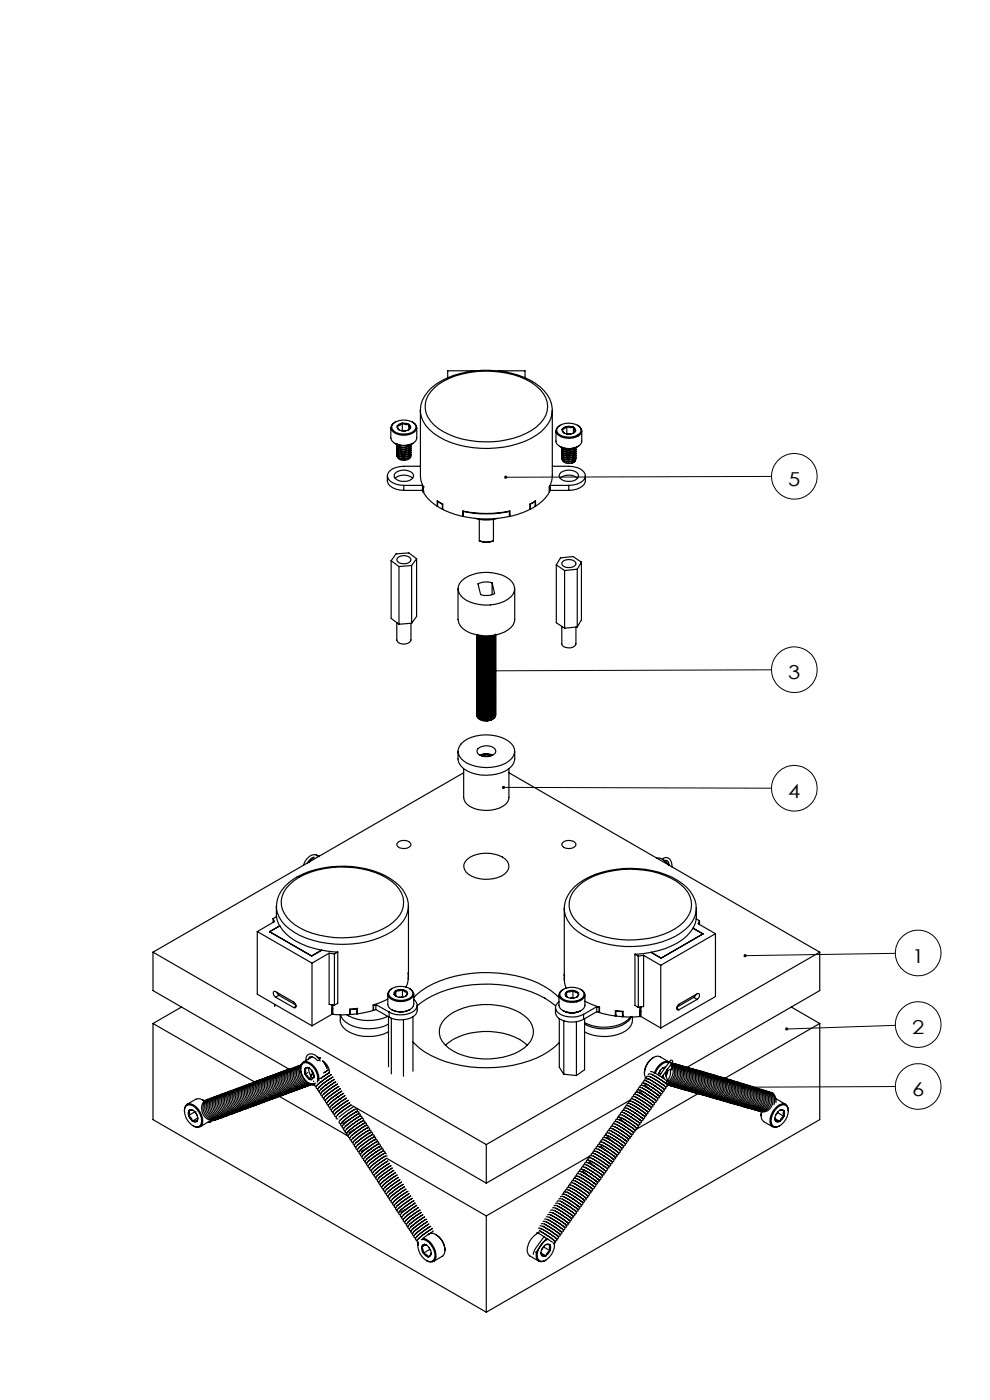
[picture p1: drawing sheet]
<svg xmlns="http://www.w3.org/2000/svg" width="210mm" height="297mm" viewBox="0 0 210 297" stroke-linecap="round" stroke-linejoin="round" font-family="sans-serif">
<defs><g id="words">
<g font-size="4.1">
<text x="167.2" y="103.1">5</text>
<text x="167.2" y="144.1">3</text>
<text x="167.2" y="169.3">4</text>
<text x="193.5" y="204.2">1</text>
<text x="193.5" y="219.4">2</text>
<text x="193.5" y="232.5">6</text>
</g>
</g></defs>
<g fill="none" stroke="#000" stroke-width=".21">
<path d="M163.7 101.1l-56.4 .1M163.7 142.1l-58.7 .2M106.8 167l56.9 .2M189.9 202.2l-31.9 .5M189.9 217.5l-23 .8M189.9 230.5l-32.2 .1"/>
<circle cx="168.5" cy="101" r="4.8"/>
<circle cx="168.5" cy="142.1" r="4.8"/>
<circle cx="168.5" cy="167.2" r="4.8"/>
<circle cx="194.8" cy="217.4" r="4.8"/>
<circle cx="194.8" cy="202.2" r="4.8"/>
<circle cx="194.8" cy="230.5" r="4.8"/>
</g>
<path d="M107 101.1l-.1 .1h.4h-.4a.35 .35 0 0 0 .5 .3 .35 .35 0 0 0 .1-.5 .35 .35 0 0 0-.5 .1zM104.8 142.1l-.1 .2h.3h-.3a.34 .34 0 0 0 .4 .3 .34 .34 0 0 0 .2-.5 .34 .34 0 0 0-.5 0zM106.6 166.8l-.1 .2h.3h-.3a.34 .34 0 0 0 .4 .4 .34 .34 0 0 0 .2-.5 .34 .34 0 0 0-.5-.1zM157.9 202.5l-.2 .2h.3h-.3a.33 .33 0 0 0 .4 .3 .33 .33 0 0 0 .3-.4 .33 .33 0 0 0-.5-.1zM157.5 230.4l-.1 .2h.3h-.3a.34 .34 0 0 0 .4 .4 .34 .34 0 0 0 .2-.5 .34 .34 0 0 0-.5-.1zM166.6 218l-.1 .3h.4h-.4a.35 .35 0 0 0 .5 .3 .35 .35 0 0 0 .2-.5 .35 .35 0 0 0-.6-.1z" fill="#000"/>
<g fill="none" stroke="#000" stroke-width=".25">
<path d="M100.7 78.7h-5.7v1.4M105.6 78.7h5.8v1.4M82.9 90.7v2.2a2.24 2.24 0 0 0 2.5 1.6 2.61 2.61 0 0 0 3-1.6v-2.2M83.2 90.1a3.4 3.4 0 0 1 5 .2 1.51 1.51 0 0 1-1.6 1.7 3.1 3.1 0 0 1-3.5-1.1zM83.7 94a4 4 0 0 0 3.9 0M83.9 89.5a1.27 1.27 0 0 0-1 1.3 1.27 1.27 0 0 0 1.1 1.2 3.7 3.7 0 0 0 4.3-.8 1.28 1.28 0 0 0-.8-1.7M84.2 94.5v.1M84.2 95h.1M84.2 95.4h.1M84.2 95.8h.1M84.2 96.2h.1M84.2 96.6h.1"/>
<path d="M84.2 95.4v.1a1.88 1.88 0 0 0 2.9-.2v-.1a1.59 1.59 0 0 1-2.2 .9l-.4-.2-.3-.5M84.2 95a1.6 1.6 0 0 0 2.3 .5l.5-.3 .1-.4a1.66 1.66 0 0 1-2.6 .7zM84.2 94.2a1.6 1.6 0 0 0 2.3 .5l.5-.4M84.2 94.2a1.68 1.68 0 0 0 2.8 .3l.1-.2M84.3 90.3a.63 .63 0 0 0 .3 .9M84.3 90.3l.3 .9M84.3 94.3l-.1 .1a1.07 1.07 0 0 0 1.2 .9 1.48 1.48 0 0 0 1.7-1M85.3 89.8l-.6 .2-.4 .3M85.3 89.8l1.4 .2M85.3 89.8l-.4 .4-.6 .1M85.3 89.8l.8 .3 .6-.1M85.3 91.3l-.1 .1"/>
<path d="M85.3 91.3l.6 .1M85.3 89.8v1.5M86.7 90a.66 .66 0 0 1 .4 .8M86.7 90l.4 .8M86.7 90v1.2M87.1 90.8a1.98 1.98 0 0 1-2.5 .4M87.1 90.8l-.6 .5M87.1 96.5v.1a1.31 1.31 0 0 1-1.8 1l-.7-.2-.2-.3M87.1 96.4a1.68 1.68 0 0 1-2.6 .6l-.3-.4M87.1 96a1.73 1.73 0 0 1-2.6 .7l-.3-.5M87.1 95.6a1.61 1.61 0 0 1-2.2 .8l-.4-.2-.3-.4M87.1 96.4a1.73 1.73 0 0 1-2.6 .7l-.3-.5"/>
<path d="M87.1 96a1.61 1.61 0 0 1-2.2 .9l-.4-.2-.3-.5M87.1 95.6a1.73 1.73 0 0 1-2.6 .7l-.3-.5M87.1 94.4a1.61 1.61 0 0 1-2.2 .9l-.4-.2-.3-.5M87.2 94.3v.1M87.2 94.8h.1M87.2 95.1v.1M87.2 95.6h.1M87.2 96h.1M87.2 96.4h.1M89.2 87.1v13.8l.1 1.2 .5 1.2v1.1M89.2 98.9a11.3 11.3 0 0 0-5.8 .5 1.56 1.56 0 0 0-1.2 1.5 1.56 1.56 0 0 0 1.2 1.5l.6 .3 1.7 .3M92.1 82.3a16.7 16.7 0 0 1 12.3-3.5 15.2 15.2 0 0 1 10.2 3.9 4.8 4.8 0 0 1 0 7.1 15.8 15.8 0 0 1-11.8 3.9 16.4 16.4 0 0 1-10.7-3.5 5 5 0 0 1 0-7.9z"/>
<path d="M117.2 87.1a7.6 7.6 0 0 0-4.8-6.5 21.1 21.1 0 0 0-19.8 .8 7.1 7.1 0 0 0-3.4 5.9M117.2 87.1v13.8a4.6 4.6 0 0 1-.7 2.4v1.1M117.2 98.9a11.3 11.3 0 0 1 5.8 .5 1.56 1.56 0 0 1 1.2 1.5 1.56 1.56 0 0 1-1.2 1.5l-.7 .3-1.7 .3M117.2 87.1a6.6 6.6 0 0 1-3.4 5.2 21.3 21.3 0 0 1-16.6 2.1 12.2 12.2 0 0 1-7.4-5l-.4-.9-.2-1.3M117.9 91.4v2.2a1.88 1.88 0 0 0 2.1 1.5 3.1 3.1 0 0 0 3.4-1.2v-2.5M118.3 90.6a3.7 3.7 0 0 1 4.7 .1 1.04 1.04 0 0 1-.4 1.5 3.8 3.8 0 0 1-4.3-.3l-.2-.9zM118.7 94.7a3.9 3.9 0 0 0 3.9 0M118.9 90.2a1.23 1.23 0 0 0-.9 1.1 1.23 1.23 0 0 0 .7 1.2 4 4 0 0 0 4.4-.4 1.24 1.24 0 0 0-.6-1.9M119.2 97.2a.9 .9 0 0 0 1 .7 1.74 1.74 0 0 0 2-.9 1.69 1.69 0 0 1-3 .3zM119.2 96.8a1.51 1.51 0 0 0 2.1 .6l.5-.2 .4-.6a1.17 1.17 0 0 1-1.4 1 1.28 1.28 0 0 1-1.6-.8zM119.2 96.4a.9 .9 0 0 0 1 .7 1.74 1.74 0 0 0 2-.9 1.68 1.68 0 0 1-1.4 1 1.68 1.68 0 0 1-1.6-.8zM119.2 96a1.51 1.51 0 0 0 2.1 .6l.8-.5 .1-.4a1.16 1.16 0 0 1-1.4 1.1 1.37 1.37 0 0 1-1.6-.8z"/>
<path d="M119.2 95.6a1.82 1.82 0 0 0 2.9 .1l.1-.3a1.68 1.68 0 0 1-1.4 1 1.68 1.68 0 0 1-1.6-.8zM119.2 94.8a.9 .9 0 0 0 1 .7 2.09 2.09 0 0 0 1.8-.5M119.2 97.2h.1M119.2 91.1v.3l.5 .5M119.2 91.1l.5 .8M119.3 97.5a1.57 1.57 0 0 0 2 .7M120.2 90.5l.8-.1 .6 .2M120.2 90.5l-.6 .2-.4 .4M120.2 90.5l-.5 .4-.5 .2M120.2 90.5l.8 .2 .6-.1M120.2 92h.1M120.2 92l.7 .1"/>
<path d="M120.2 90.5v1.5M121.6 90.6l.5 .5v.3M121.6 90.6l.5 .8M121.6 90.6v1.3M121.8 96.8l-.1 .3-.5 .4M122 95a2 2 0 0 1-2.8-.1v.3a1.74 1.74 0 0 0 3-.3 1.69 1.69 0 0 1-3 .3v-.1M122 97l.2 .3-.1 .4-.8 .5M122.1 97.8l-.8 .4M122.1 91.4a1.91 1.91 0 0 1-2.4 .5M122.1 91.4l-.5 .5M82.2 100.9a2.26 2.26 0 0 0 1.8 2.9l1.7 .2M83 119l1.6 1.2"/>
<path d="M83 119v12.2l1.6 1.2M83.8 101.5a2.89 2.89 0 0 1 3.7 0M84 100.2a2.85 2.85 0 0 1 3.6 .4 .99 .99 0 0 1-.7 1.3 2.81 2.81 0 0 1-3.2-.6v-.7zM84.3 118.4a1.92 1.92 0 0 1 2.9 .3 1.61 1.61 0 0 1-2.3 .8l-.7-.5zM85.7 103h3.9M85.7 103v1M85.7 104h3.9M87.3 120l-2.7 .2M87.3 120v12.2M88.4 118.5l-1.7-1.2-2.7 .2-1 1.5M88.4 118.5l-1.1 1.5M88.4 118.5v12.3l-1.1 1.4"/>
<path d="M89.6 103l.2 .3M89.6 104l.2 .3M89.6 103v1M89.8 104.4a8.6 8.6 0 0 0 2.9 3M89.8 103.3h.1M89.8 104.3h.1M92.8 106.4l1 .6M92.8 106.4v1l1 .6M92.8 107.3l-.1 .1M92.9 106.3l-.1 .1M93.8 107v1M93.9 106.9v1.2l2.5 1 1.8 .4v-1.1a23.8 23.8 0 0 0 10 0v1.1l1.7-.4 2.5-1v-1.2"/>
<path d="M93.9 106.9l-1.2-.6v1.1M93.9 106.9l-.1 .1M93.9 108h-.1M98.2 109.1h.1M98.3 108.5a24.4 24.4 0 0 0 9.8 0M98.3 108.4v1.2a22.8 22.8 0 0 0 9.8 0v-1.2M100.8 110h.1a7.7 7.7 0 0 0 4.6 0M101.7 114.7a4.1 4.1 0 0 0 3 0M101.7 114.7a3.7 3.7 0 0 0 3 0M101.7 110.2v4.5M104.7 110.2v4.5M108.2 109.1h-.1"/>
<path d="M112.4 106.9l1.2-.6v1.1M112.4 106.9l.1 .1M112.4 108h.1M112.5 107v1M113.5 106.3v.1M113.5 106.4l-1 .6M113.5 106.4v1l-1 .6M113.5 107.3l.1 .1M116.5 104.4a8.1 8.1 0 0 1-2.9 3M116.5 103.3h.1M116.5 104.3h.1M116.6 103.3v1"/>
<path d="M116.7 103l-.1 .3M116.7 104l-.1 .3M116.7 103h3.9M116.7 103v1M116.7 104h3.9M118 119.8l1.8 1.2M118 119.8v12.3l1.8 1.2M118.8 101.5a2.89 2.89 0 0 1 3.7 0M119 100.2a2.85 2.85 0 0 1 3.6 .4 .99 .99 0 0 1-.7 1.3 2.74 2.74 0 0 1-3.2-.6l-.1-.4zM119.3 119.2a2.01 2.01 0 0 1 2.9 .2 1.56 1.56 0 0 1-2.3 .9l-.7-.5zM120.6 103v1M123.3 119.3l-1.7-1.2-2.7 .3-.9 1.4"/>
<path d="M123.3 119.3l-.9 1.5M123.3 119.3v12.2l-.9 1.5M124.2 100.9a2.26 2.26 0 0 1-1.9 2.9l-1.7 .2M84.2 132.1v3.7a1.73 1.73 0 0 0 3 0v-3.5M84.6 120.2v12.2M87.3 132.2l-2.7 .2M97.2 124.9v6.5a3.5 3.5 0 0 0 2.6 2.9 8.9 8.9 0 0 0 8.6-1.2l.5-.6 .3-1.1v-6.5M97.9 123.2a8.6 8.6 0 0 1 10.2-.3 2.42 2.42 0 0 1-.3 4.2 8.9 8.9 0 0 1-9.6-.2 2.32 2.32 0 0 1-.3-3.7zM101.2 134.8v.1M101.2 135v.1M101.2 135.2v.1M101.2 135.4v.1"/>
<path d="M101.2 135.6v.1M101.2 135.9h.1M101.2 136.1h.1M101.2 136.2v.1M101.2 136.5h.1M101.2 136.7h.1M101.2 136.9h.1M101.2 137.1h.1M101.2 137.3h.1M101.2 137.5h.1M101.2 137.7v.1M101.2 137.9h.1"/>
<path d="M101.2 138.1h.1M101.2 138.3v.1M101.2 138.5v.1M101.2 138.7h.1M101.2 138.9v.1M101.2 139.1v.1M101.2 139.3v.1M101.2 139.5v.1M101.2 139.7v.1M101.2 139.9v.1M101.2 134.7a2.47 2.47 0 0 0 3.8 0M101.4 123.9a4.1 4.1 0 0 1 3-.3l.5 2.3a3.8 3.8 0 0 1-2.9 .2z"/>
<path d="M101.4 134.7a2.71 2.71 0 0 0 3.4 .1M101.8 134.8a2.82 2.82 0 0 0 2.6 0M104.4 123.6v2.5M105.1 139.8a1.46 1.46 0 0 1-1.7 1.2 1.8 1.8 0 0 1-2.2-1.1M105.1 139.6a1.52 1.52 0 0 1-1.7 1.2 1.86 1.86 0 0 1-2.2-1.1M105.1 139.4a1.52 1.52 0 0 1-1.7 1.2 1.86 1.86 0 0 1-2.2-1.1M105.1 139.2a1.52 1.52 0 0 1-1.7 1.2 1.86 1.86 0 0 1-2.2-1.1M105.1 139a1.45 1.45 0 0 1-1.7 1.2 1.77 1.77 0 0 1-2.2-1.1M105.1 138.8a1.46 1.46 0 0 1-1.7 1.2 1.8 1.8 0 0 1-2.2-1.1M105.1 138.6a1.52 1.52 0 0 1-1.7 1.2 1.86 1.86 0 0 1-2.2-1.1M105.1 138.4a1.52 1.52 0 0 1-1.7 1.2 1.86 1.86 0 0 1-2.2-1.1M105.1 138.2a1.45 1.45 0 0 1-1.7 1.2 1.86 1.86 0 0 1-2.2-1.1"/>
<path d="M105.1 138a1.46 1.46 0 0 1-1.7 1.2 1.77 1.77 0 0 1-2.2-1.1M105.1 137.8a1.46 1.46 0 0 1-1.7 1.2 1.8 1.8 0 0 1-2.2-1.1M105.1 137.6a1.52 1.52 0 0 1-1.7 1.2 1.86 1.86 0 0 1-2.2-1.1M105.1 137.4a1.52 1.52 0 0 1-1.7 1.2 1.86 1.86 0 0 1-2.2-1.1M105.1 137.2a1.45 1.45 0 0 1-1.7 1.2 1.86 1.86 0 0 1-2.2-1.1M105.1 137a1.46 1.46 0 0 1-1.7 1.1 1.8 1.8 0 0 1-2.2-1M105.1 136.8a1.52 1.52 0 0 1-1.7 1.2 1.86 1.86 0 0 1-2.2-1.1M105.1 136.6a1.52 1.52 0 0 1-1.7 1.2 1.86 1.86 0 0 1-2.2-1.1M105.1 136.3a1.52 1.52 0 0 1-1.7 1.2 1.86 1.86 0 0 1-2.2-1M105.1 136.1a1.45 1.45 0 0 1-1.7 1.2 1.77 1.77 0 0 1-2.2-1.1M105.1 136a1.46 1.46 0 0 1-1.7 1.1 1.8 1.8 0 0 1-2.2-1M105.1 135.7a1.52 1.52 0 0 1-1.7 1.2 1.86 1.86 0 0 1-2.2-1"/>
<path d="M105.1 135.5a1.52 1.52 0 0 1-1.7 1.2 1.86 1.86 0 0 1-2.2-1.1M105.1 135.3a1.45 1.45 0 0 1-1.7 1.2 1.86 1.86 0 0 1-2.2-1.1M105.1 135.1a1.46 1.46 0 0 1-1.7 1.2 1.77 1.77 0 0 1-2.2-1.1M105.1 134.9a1.46 1.46 0 0 1-1.7 1.2 1.8 1.8 0 0 1-2.2-1.1M105.1 134.7a1.52 1.52 0 0 1-1.7 1.2 1.86 1.86 0 0 1-2.2-1.1M105.1 134.5a1.52 1.52 0 0 1-1.7 1.2 1.86 1.86 0 0 1-2.2-1.1M105.2 134.7v.1M105.2 134.9v.1M105.2 135.1v.1M105.2 135.3v.1M105.2 135.5v.1M105.2 135.7v.1"/>
<path d="M105.2 136h.1M105.2 136.1v.1M105.2 136.3v.1M105.2 136.6h.1M105.2 136.8h.1M105.2 137h.1M105.2 137.2h.1M105.2 137.4h.1M105.2 137.6v.1M105.2 137.8h.1M105.2 138h.1M105.2 138.2v.1"/>
<path d="M105.2 138.4v.1M105.2 138.6v.1M105.2 138.8h.1M105.2 139v.1M105.2 139.2v.1M105.2 139.4v.1M105.2 139.6v.1M105.2 139.8v.1M119.2 132.9v3.7a1.77 1.77 0 0 0 2.7 .5l.3-.5v-3.6M119.8 121v12.3M122.4 120.8l-2.6 .2M122.4 120.8v12.2"/>
<path d="M122.4 133l-2.6 .3M97.2 159.4a3.7 3.7 0 0 0 2.8 4.6 9.2 9.2 0 0 0 8-.9 3.4 3.4 0 0 0 1.2-3.7M97.8 157.8a8.3 8.3 0 0 1 8.5-1.4 4.2 4.2 0 0 1 2.8 2.6 3.4 3.4 0 0 1-2.7 3.3 9.3 9.3 0 0 1-8-.8 2.34 2.34 0 0 1-.6-3.7zM101.2 151.8a1.67 1.67 0 0 0 2.2 1.1l.8-.2M101.2 140.1v.1M101.2 140.3v.1M101.2 140.5v.1M101.2 140.8h.1M101.2 140.9v.1M101.2 141.1v.1M101.2 141.4h.1M101.2 141.6h.1"/>
<path d="M101.2 141.8h.1M101.2 142h.1M101.2 142.2h.1M101.2 142.4h.1M101.2 142.6h.1M101.2 142.8h.1M101.2 143h.1M101.2 143.2v.1M101.2 143.4v.1M101.2 143.6h.1M101.2 143.8v.1M101.2 144v.1"/>
<path d="M101.2 144.2v.1M101.2 144.4v.1M101.2 144.6v.1M101.2 144.8v.1M101.2 145v.1M101.2 145.2v.1M101.2 145.4v.1M101.2 145.7h.1M101.2 145.8v.1M101.2 146v.1M101.2 146.3h.1M101.2 146.5h.1"/>
<path d="M101.2 146.6v.1M101.2 146.9h.1M101.2 147.1h.1M101.2 147.3v.1M101.2 147.5h.1M101.2 147.7h.1M101.2 147.9v.1M101.2 148.1v.1M101.2 148.3h.1M101.2 148.5v.1M101.2 148.7v.1M101.2 148.9v.1"/>
<path d="M101.2 149.1v.1M101.2 149.3v.1M101.2 149.5v.1M101.2 149.7v.1M101.2 149.9v.1M101.2 150.1v.1M101.2 150.4h.1M101.2 150.5v.1M101.2 150.7v.1M101.2 151h.1M101.2 151.2h.1M101.2 151.4h.1"/>
<path d="M101.2 151.5v.1M101.4 158.9a2.86 2.86 0 0 1 3.6-.1 .81 .81 0 0 1-.4 1.4 2.91 2.91 0 0 1-3.2-.3l-.2-.7zM105 152.2a1.65 1.65 0 0 1-1.3 .7M105.1 151.7a1.52 1.52 0 0 1-1.7 1.2 1.86 1.86 0 0 1-2.2-1.1M105.1 151.4a1.45 1.45 0 0 1-1.7 1.2 1.77 1.77 0 0 1-2.2-1.1M105.1 151.3a1.46 1.46 0 0 1-1.7 1.1 1.8 1.8 0 0 1-2.2-1M105.1 151.1a1.52 1.52 0 0 1-1.7 1.2 1.86 1.86 0 0 1-2.2-1.1M105.1 150.8a1.52 1.52 0 0 1-1.7 1.2 1.86 1.86 0 0 1-2.2-1M105.1 150.6a1.52 1.52 0 0 1-1.7 1.2 1.86 1.86 0 0 1-2.2-1.1M105.1 150.4a1.45 1.45 0 0 1-1.7 1.2 1.77 1.77 0 0 1-2.2-1.1M105.1 150.2a1.46 1.46 0 0 1-1.7 1.2 1.8 1.8 0 0 1-2.2-1M105.1 150a1.52 1.52 0 0 1-1.7 1.2 1.86 1.86 0 0 1-2.2-1.1"/>
<path d="M105.1 149.8a1.52 1.52 0 0 1-1.7 1.2 1.86 1.86 0 0 1-2.2-1.1M105.1 149.6a1.45 1.45 0 0 1-1.7 1.2 1.86 1.86 0 0 1-2.2-1.1M105.1 149.4a1.46 1.46 0 0 1-1.7 1.2 1.8 1.8 0 0 1-2.2-1.1M105.1 149.2a1.52 1.52 0 0 1-1.7 1.2 1.86 1.86 0 0 1-2.2-1.1M105.1 149a1.52 1.52 0 0 1-1.7 1.2 1.86 1.86 0 0 1-2.2-1.1M105.1 148.8a1.52 1.52 0 0 1-1.7 1.2 1.86 1.86 0 0 1-2.2-1.1M105.1 148.6a1.45 1.45 0 0 1-1.7 1.2 1.77 1.77 0 0 1-2.2-1.1M105.1 148.4a1.46 1.46 0 0 1-1.7 1.2 1.8 1.8 0 0 1-2.2-1.1M105.1 148.2a1.52 1.52 0 0 1-1.7 1.2 1.86 1.86 0 0 1-2.2-1.1M105.1 148a1.52 1.52 0 0 1-1.7 1.2 1.86 1.86 0 0 1-2.2-1.1M105.1 147.8a1.52 1.52 0 0 1-1.7 1.2 1.86 1.86 0 0 1-2.2-1.1M105.1 147.6a1.45 1.45 0 0 1-1.7 1.2 1.77 1.77 0 0 1-2.2-1.1"/>
<path d="M105.1 147.4a1.46 1.46 0 0 1-1.7 1.2 1.8 1.8 0 0 1-2.2-1.1M105.1 147.2a1.52 1.52 0 0 1-1.7 1.2 1.86 1.86 0 0 1-2.2-1.1M105.1 147a1.52 1.52 0 0 1-1.7 1.2 1.86 1.86 0 0 1-2.2-1.1M105.1 146.8a1.45 1.45 0 0 1-1.7 1.2 1.86 1.86 0 0 1-2.2-1.1M105.1 146.6a1.46 1.46 0 0 1-1.7 1.1 1.8 1.8 0 0 1-2.2-1M105.1 146.4a1.52 1.52 0 0 1-1.7 1.2 1.86 1.86 0 0 1-2.2-1.1M105.1 146.2a1.52 1.52 0 0 1-1.7 1.2 1.86 1.86 0 0 1-2.2-1.1M105.1 145.9a1.52 1.52 0 0 1-1.7 1.2 1.86 1.86 0 0 1-2.2-1.1M105.1 145.7a1.45 1.45 0 0 1-1.7 1.2 1.77 1.77 0 0 1-2.2-1.1M105.1 145.6a1.46 1.46 0 0 1-1.7 1.1 1.8 1.8 0 0 1-2.2-1M105.1 145.3a1.52 1.52 0 0 1-1.7 1.2 1.86 1.86 0 0 1-2.2-1.1M105.1 145.1a1.52 1.52 0 0 1-1.7 1.2 1.86 1.86 0 0 1-2.2-1.1"/>
<path d="M105.1 144.9a1.52 1.52 0 0 1-1.7 1.2 1.86 1.86 0 0 1-2.2-1.1M105.1 144.7a1.45 1.45 0 0 1-1.7 1.2 1.77 1.77 0 0 1-2.2-1.1M105.1 144.5a1.46 1.46 0 0 1-1.7 1.2 1.8 1.8 0 0 1-2.2-1.1M105.1 144.3a1.52 1.52 0 0 1-1.7 1.2 1.86 1.86 0 0 1-2.2-1.1M105.1 144.1a1.52 1.52 0 0 1-1.7 1.2 1.86 1.86 0 0 1-2.2-1.1M105.1 143.9a1.45 1.45 0 0 1-1.7 1.2 1.86 1.86 0 0 1-2.2-1.1M105.1 143.7a1.46 1.46 0 0 1-1.7 1.2 1.8 1.8 0 0 1-2.2-1.1M105.1 143.5a1.52 1.52 0 0 1-1.7 1.2 1.86 1.86 0 0 1-2.2-1.1M105.1 143.3a1.52 1.52 0 0 1-1.7 1.2 1.86 1.86 0 0 1-2.2-1.1M105.1 143.1a1.52 1.52 0 0 1-1.7 1.2 1.86 1.86 0 0 1-2.2-1.1M105.1 142.9a1.45 1.45 0 0 1-1.7 1.2 1.77 1.77 0 0 1-2.2-1.1M105.1 142.7a1.46 1.46 0 0 1-1.7 1.2 1.8 1.8 0 0 1-2.2-1.1"/>
<path d="M105.1 142.5a1.52 1.52 0 0 1-1.7 1.2 1.86 1.86 0 0 1-2.2-1.1M105.1 142.3a1.52 1.52 0 0 1-1.7 1.2 1.86 1.86 0 0 1-2.2-1.1M105.1 142.1a1.52 1.52 0 0 1-1.7 1.2 1.86 1.86 0 0 1-2.2-1.1M105.1 141.8a1.45 1.45 0 0 1-1.7 1.2 1.77 1.77 0 0 1-2.2-1M105.1 141.7a1.46 1.46 0 0 1-1.7 1.1 1.8 1.8 0 0 1-2.2-1M105.1 141.5a1.52 1.52 0 0 1-1.7 1.2 1.86 1.86 0 0 1-2.2-1.1M105.1 141.2a1.52 1.52 0 0 1-1.7 1.2 1.86 1.86 0 0 1-2.2-1M105.1 141a1.45 1.45 0 0 1-1.7 1.2 1.86 1.86 0 0 1-2.2-1.1M105.1 140.9a1.46 1.46 0 0 1-1.7 1.1 1.77 1.77 0 0 1-2.2-1.1M105.1 140.6a1.52 1.52 0 0 1-1.7 1.2 1.86 1.86 0 0 1-2.2-1M105.1 140.4a1.52 1.52 0 0 1-1.7 1.2 1.86 1.86 0 0 1-2.2-1.1M105.1 140.2a1.52 1.52 0 0 1-1.7 1.2 1.86 1.86 0 0 1-2.2-1.1"/>
<path d="M105.1 140a1.45 1.45 0 0 1-1.7 1.2 1.86 1.86 0 0 1-2.2-1.1M105.2 140v.1M105.2 140.2v.1M105.2 140.4v.1M105.2 140.6v.1M105.2 140.9h.1M105.2 141v.1M105.2 141.2v.1M105.2 141.5h.1M105.2 141.7h.1M105.2 141.8v.1M105.2 142.1h.1"/>
<path d="M105.2 142.3h.1M105.2 142.5v.1M105.2 142.7h.1M105.2 142.9h.1M105.2 143.1v.1M105.2 143.3v.1M105.2 143.5h.1M105.2 143.7v.1M105.2 143.9v.1M105.2 144.1v.1M105.2 144.3v.1M105.2 144.5v.1"/>
<path d="M105.2 144.7v.1M105.2 144.9v.1M105.2 145.1v.1M105.2 145.3v.1M105.2 145.6h.1M105.2 145.7v.1M105.2 145.9v.1M105.2 146.2h.1M105.2 146.4h.1M105.2 146.6h.1M105.2 146.8h.1M105.2 147h.1"/>
<path d="M105.2 147.2h.1M105.2 147.4h.1M105.2 147.6h.1M105.2 147.8h.1M105.2 148v.1M105.2 148.2v.1M105.2 148.4h.1M105.2 148.6v.1M105.2 148.8v.1M105.2 149v.1M105.2 149.2v.1M105.2 149.4v.1"/>
<path d="M105.2 149.6v.1M105.2 149.8v.1M105.2 150v.1M105.2 150.2v.1M105.2 150.5h.1M105.2 150.6v.1M105.2 150.8v.1M105.2 151.1h.1M105.2 151.3h.1M105.2 151.4v.1M105.2 151.7h.1M84.3 178.7a1.92 1.92 0 0 1 2.9 .4 1.72 1.72 0 0 1-2.8 .5l-.2-.6z"/>
<path d="M98.4 163.1v6.1a3.2 3.2 0 0 0 2.9 2.5 6.5 6.5 0 0 0 6.4-1.6l.2-.9v-6.1M98.4 163.9l-65.9 38.1M101.8 160.2a2.91 2.91 0 0 1 2.7 0M101.9 160.2a2.96 2.96 0 0 1 2.5 .1M102.2 160.4a2.69 2.69 0 0 1 1.9 0M107.9 163.9l66 38.1M119.2 178.9a1.95 1.95 0 0 1 2.9 .1 .93 .93 0 0 1-1 1 1.72 1.72 0 0 1-1.9-.8zM54.6 197.6l11.6 6.7M54.6 197.6v13.3l11.6 6.7M57.9 194.9l.3 .6-3.6 2.1M57.9 194.9v.8M58.6 192.3v2.2"/>
<path d="M58.7 194.4l.2 1.1 .4 .9M58.7 194.4l-.8 .5M59.3 196.4a12.6 12.6 0 0 0 8.9 5.2M59.3 196.4l-2.1 1.3 8.9 5.1 2.1-1.2M61.5 187.6a16.5 16.5 0 0 1 12.1-3.6 15.8 15.8 0 0 1 10.4 3.8 5 5 0 0 1-.6 7.9 19 19 0 0 1-15.6 2.7 11.7 11.7 0 0 1-7.5-4.6 4.8 4.8 0 0 1 1.2-6.2zM66.3 182l-.5 .8M66.5 181.9l-1.1 1.1v-.2l.2 .1M66.6 181.9l-.8 .4-.6 .8M66.6 181.9l-1.1 .9M67.1 181.4l.5 .2M67.1 181.4a2.5 2.5 0 0 0-2.7 2.2M67.1 181.4l.1 .2"/>
<path d="M67.5 181.6h.2M86.6 192.2a6.8 6.8 0 0 0-3.7-5.8 21.1 21.1 0 0 0-20.6 0 6.9 6.9 0 0 0-3.7 6.2 7.1 7.1 0 0 0 3.8 5.2 21.6 21.6 0 0 0 20.7-.2 6.7 6.7 0 0 0 3.5-5.4v14.3M99 182.4a7 7 0 0 1 8.2-.2 1.92 1.92 0 0 1-.2 3.2 6.9 6.9 0 0 1-8.1-.3 1.82 1.82 0 0 1 .1-2.7zM119.7 192.7v15.4M122.8 187.9a17.1 17.1 0 0 1 12.3-3.4 15.3 15.3 0 0 1 10.1 4 4.9 4.9 0 0 1-.1 7.1 15.8 15.8 0 0 1-10.4 3.8 17.1 17.1 0 0 1-12.1-3.6 5 5 0 0 1 .2-7.9zM139.3 182.1a2.35 2.35 0 0 1 2.4 1.3M141 182.6l.4-.1 .2 .2 .4 .9M141.8 183.5l-1.3-1.2a1.08 1.08 0 0 1 1.1-.3 1.08 1.08 0 0 1 .8 .8l.2 1.1M147 196.9a12.7 12.7 0 0 1-8.9 5.1M147 196.9l2.1 1.2-8.9 5.2-2.1-1.3M147.7 192.6a7 7 0 0 0-4-5.8 21.1 21.1 0 0 0-19.8-.1 7.1 7.1 0 0 0-4.2 6.6 7.3 7.3 0 0 0 4.1 5.1 21.5 21.5 0 0 0 20.6-.5 6.5 6.5 0 0 0 3.3-5.2M147.7 194.9l-.2 1-.5 1"/>
<path d="M147.7 194.9l.7 .4M147.7 192.6v2.3M148.4 195.3l-.3 .7 3.7 2.1M148.4 195.3v.8M151.8 198.1l-11.6 6.7M151.8 198.1v13.3l-11.6 6.7M32.5 202v8.1l29 16.8M32.5 217.1v20.4l70.7 40.9M32.5 217.1l21.6 12.5M32.5 202l70.7 40.8M38.5 213.6l-6 3.5M58.3 213.1v.4"/>
<path d="M58.5 211.6l-.5-.7 .1-.6 .4 .1 4 2.3 .3 .8-.1 .3-.4-.1M58.5 211.6l3.8 2.1M58.7 210.5l.5 .6M59.2 211.1l3.6 2.1M59.2 211.1l-.7 .5M62.8 213.5l-.5 .2M66.2 204.3v13.3M68.2 201.6l3.4 .4M69.8 202.2l1.1 .2M69.8 202.2l-3.6 2.1M69.8 202.2v10.9l1.1 .2M70.4 213.1v2.1"/>
<path d="M70.4 215.2l-4.2 2.4M70.4 214.1h.1M70.4 215.2h.1M70.5 214.1v1.1M70.6 213.2v2h3.6v-1.1l1.6-.2v1.2M70.6 214l-.1 .1M70.6 215l-.1 .2M70.9 202.4v10.9M71.6 202l-.7 .4M71.6 202v10.8l-.7 .5M72.2 215.3a3.1 3.1 0 0 0 1.9 3.7 9.3 9.3 0 0 0 8.3-.1M72.2 215.3a4.6 4.6 0 0 0 3.8 2.7 9.5 9.5 0 0 0 6.4-.8"/>
<path d="M73.6 215.3a9.4 9.4 0 0 0 8.6 .3M74.2 214.9l.1 .3M74.3 214.1v.1M74.3 214.2v1M75.7 214h.1M75.7 214l-1.4 .2M75.7 214v1.1l-1.4 .1M75.7 214.7l.1 .4M79.2 213.2v1.1l-3.4 .8M79.2 213.2v.1M79.2 214.3h.1M79.2 213.3v1"/>
<path d="M79.7 213.1l-.5 .2M79.7 214.2l-.5 .1M79.7 213.1l2.8 1.6M79.7 213.1v1.1M79.7 214.2l2.8 1.6M82.3 211.9l-3.1 1.3M82.3 210.9v2.2a1.74 1.74 0 0 0 1.8 1.5 3.3 3.3 0 0 0 3.6-1.1l.1-2.6M82.4 215.7v10.6M82.5 214.7v1.1M82.8 210a3.5 3.5 0 0 1 4.7 .3 1.09 1.09 0 0 1-.7 1.5 3.7 3.7 0 0 1-4.3-.6l-.1-.4zM83 216v11.8M83.1 214.2a3.8 3.8 0 0 0 3.9 0"/>
<path d="M83.2 209.7a1.28 1.28 0 0 0-.9 1.4 1.28 1.28 0 0 0 1.2 1.1 3.6 3.6 0 0 0 4.2-.9 1.28 1.28 0 0 0-.8-1.6M83.6 211a1.99 1.99 0 0 0 2.4 .3M83.6 211l.5 .4M84 210.2a.6 .6 0 0 0-.4 .8M84 210.2l-.4 .8M84 210.2v1.1M85.4 209.9h-.8l-.6 .3M85.4 209.9l.7 .3 .3 .3M85.4 209.9l.5 .5 .5 .1M85.4 209.9l-.6 .3h-.8M85.4 211.5l-.6 .1M85.4 211.5h.1"/>
<path d="M85.4 209.9v1.6M85.6 216.4v11.9M86.4 210.5a.66 .66 0 0 1-.4 .8M86.4 210.5l-.4 .8M86.6 206.5l-.1 2-.4 .9M86.6 206.4v.1M86.6 206.3v1.3M87.6 215.7v11.6M87.8 212.1a1.4 1.4 0 0 1 0 2.4 5.3 5.3 0 0 1-5.3 .2M87.8 211.6a18.5 18.5 0 0 1 10.6-4.9 27 27 0 0 1 17.1 2.6l1.3 .8 1.8 1.5M88.5 213.3a2.28 2.28 0 0 1-2.1 2.9 5.6 5.6 0 0 1-3.9-.4M88.5 213.4a23.1 23.1 0 0 1 15.4-4.6 23.9 23.9 0 0 1 12.9 3.7l1.1 .9"/>
<path d="M94.4 216.1a13.2 13.2 0 0 1 10.9-2.8 10.6 10.6 0 0 1 7.2 3.5 3.9 3.9 0 0 1-1.3 5.6 15 15 0 0 1-16 0 3.9 3.9 0 0 1-.8-6.3zM117.8 213.7a2.29 2.29 0 0 0 2.1 2.9 5.7 5.7 0 0 0 3.9-.4M118.6 212.5a1.4 1.4 0 0 0 0 2.5 5.4 5.4 0 0 0 5.2 .2M118.6 211.1v2.2a2.05 2.05 0 0 0 2.3 1.5 2.83 2.83 0 0 0 3.2-1.4v-2.3M118.6 216.1v10.3l1 1.5M118.9 210.4a3.4 3.4 0 0 1 4.9 .2 1.27 1.27 0 0 1-.9 1.5 3.7 3.7 0 0 1-3.8-.4l-.3-.4zM119.4 214.4a4.1 4.1 0 0 0 3.9 0M119.5 209.9a1.24 1.24 0 0 0-.9 1.2 1.24 1.24 0 0 0 .9 1.2 4 4 0 0 0 4.4-.6 1.3 1.3 0 0 0-.7-1.8M119.6 216.6v11.3M119.7 206.9v.1M119.7 206.8v1.3M119.7 208.1l.4 1.5"/>
<path d="M119.9 214.6a3.1 3.1 0 0 0 2.8 0M120 211.2a1.99 1.99 0 0 0 2.4 .3M120 211.2l.4 .4M120.2 210.4a.59 .59 0 0 0-.2 .8M120.2 210.4l-.2 .8M120.2 210.4v1M121.5 210.1l.7 .2 .5 .3M121.5 210.1h-.7l-.6 .3M121.5 210.1l.7 .5h.5M121.5 210.1l-.6 .3h-.7M121.5 211.6l-.5 .1M121.5 211.6l.2 .1"/>
<path d="M121.5 210.1v1.5M122.3 216.7v11.5M122.4 211.5l-.1 .1M122.7 210.6a.52 .52 0 0 1-.3 .9M122.7 210.6l-.3 .9M123.8 215.2v1M124 216.1v10.8l-1.7 1.3M124.1 212.4l3.1 1.3M126.6 213.6l.5 .1M126.6 214.6l.5 .2M126.6 213.6l-2.8 1.6M126.6 213.6v1"/>
<path d="M126.6 214.6l-2.8 1.6M127.1 213.7v1.1M127.2 213.7v1.1l3.3 .7M127.2 213.7h-.1M127.2 214.7l-.1 .1M130.6 214.4h.1M130.6 214.5l1.4 .1M130.6 214.4v1.1l1.4 .2M130.6 215.2l-.1 .3M132 214.6v1.1M132.1 214.6h-.1M132.2 215.4l-.2 .3"/>
<path d="M133.7 215.8a8.2 8.2 0 0 1-9.3 1.4l-.4-.2M133.9 215.8a5.9 5.9 0 0 1-5.1 2.4 8.6 8.6 0 0 1-4.8-.9M134.2 215.8a3.1 3.1 0 0 1-2.3 3.3 9.6 9.6 0 0 1-7.9-.2M134.7 202.4l.7 .4M134.7 202.4v10.9l.7 .4M135.4 202.8v10.9M135.7 213.6v2l-3.5 .1v-1.1l-1.7-.2v1.1M135.7 214.5l.1 .1M135.7 215.5l.1 .1M135.8 214.6h.2M135.8 214.6v1M135.8 215.6h.2"/>
<path d="M136 215.6l4.2 2.5M136 213.6v2M136.5 202.7l3.7 2.1M136.5 202.7l-1.1 .1M136.5 202.7v10.8l-1.1 .2M138.1 202l-3.4 .4M140.2 204.8v13.3M143.5 213.9l.5 .3M147.1 211.6l-3.5 2.1M147.1 211.6l.8 .4M147.6 211l-.5 .6M147.9 212l.4-.6-.1-.6h-.3l-4 2.4-.3 .5v.4l.4 .1"/>
<path d="M147.9 212l-3.9 2.2M167.9 213.6l6 3.5M173.9 217.1l-20.3 11.7M173.9 202v8.1l-28.2 16.3M173.9 217.1v20.4l-70.7 40.9M173.9 202l-70.7 40.8M39.1 235.7a1.21 1.21 0 0 1 .6-1.4 1.21 1.21 0 0 1 1.4 .1 4.1 4.1 0 0 1 1.8 4.1 1.25 1.25 0 0 1-1.9 .3M39.4 234.7a1.53 1.53 0 0 1 2.3 .6 2.93 2.93 0 0 1 .7 3.5 1.3 1.3 0 0 1-1.8-.2 3.7 3.7 0 0 1-1.4-3.5zM40 236.6l.2 .6 .6 .6M40 236.6l.5 .5 .3 .7M40.1 235.5a1.42 1.42 0 0 1 1.8 1.5v.6l-.1 .3M40.1 235.5l-.2 .5 .1 .6"/>
<path d="M40.1 235.5l.9 .1M40.1 235.5l.1 .4-.2 .7M40.8 237.8a.74 .74 0 0 0 1 .1M40.8 237.8l1.1-.6-.1 .7M40.8 237.8h.6l.4 .1M41.3 235.9h.1M41.3 235.9l.5 .6M41.3 235.9l-1.3 .7M42.9 233.3l.4 .3M43.7 233.4a2.37 2.37 0 0 0 0 3.8 1.94 1.94 0 0 0 2 .4M43.7 234a2 2 0 0 0-2.1-.8l-1.9 1.1M44.1 233.2a2.42 2.42 0 0 0-.7 3 2.42 2.42 0 0 0 2.8 1.2"/>
<path d="M44.2 238l-1.8 1M44.3 237.9l.3 .1M44.3 233.1a2.45 2.45 0 0 0 .4 4.1 1.73 1.73 0 0 0 1.8 .1M44.6 238l-.5 .1M44.6 238h.1M44.7 232.9a2.45 2.45 0 0 0-.7 3 2.45 2.45 0 0 0 2.6 1.4l.2-.1M45 232.9a2.45 2.45 0 0 0 .6 4.2l.8 .1 .8-.1M45 237.7l-.4 .3M45.4 232.7a2.45 2.45 0 0 0-.8 2.9 2.45 2.45 0 0 0 2.7 1.4l.2-.1M45.7 232.6a2.41 2.41 0 0 0-.7 2.9 2.41 2.41 0 0 0 2.7 1.4M46 232.5a2.44 2.44 0 0 0 .1 3.9 1.99 1.99 0 0 0 2 .3M46.3 232.3a2.43 2.43 0 0 0-.7 3 2.43 2.43 0 0 0 2.8 1.3"/>
<path d="M46.7 232.2a2.47 2.47 0 0 0-1 2.5 2.47 2.47 0 0 0 1.9 1.9h.9l.3-.2M47 232.1a2.44 2.44 0 0 0-.7 3 2.44 2.44 0 0 0 2.7 1.3l.2-.1M47.3 232a2.42 2.42 0 0 0-.7 3 2.42 2.42 0 0 0 2.8 1.3M47.6 231.9a2.43 2.43 0 0 0 .7 4.2 1.63 1.63 0 0 0 1.6-.1M48 231.8a2.39 2.39 0 0 0 .2 4 1.67 1.67 0 0 0 1.8 .2M48.3 231.6a2.45 2.45 0 0 0-.8 2.9 2.45 2.45 0 0 0 2.7 1.5l.2-.1M48.6 231.5a2.45 2.45 0 0 0 .6 4.3l.8 .1 .8-.1M49.3 231.3a2.45 2.45 0 0 0-.9 2.5 2.45 2.45 0 0 0 1.9 1.9l.9-.2a2.44 2.44 0 0 1-2.7-.7 2.44 2.44 0 0 1-.2-2.8l.6-.6M49.6 231.2a2.45 2.45 0 0 0-.8 2.8 2.45 2.45 0 0 0 2.5 1.5l.3-.1M49.9 231a2.42 2.42 0 0 0-.7 3.1 2.42 2.42 0 0 0 2.9 1.2M50.2 230.9a2.45 2.45 0 0 0-.7 2.9 2.45 2.45 0 0 0 2.7 1.4h.2M50.6 230.8a2.44 2.44 0 0 0 .6 4.3 1.7 1.7 0 0 0 1.5-.1"/>
<path d="M51.2 230.5a2.43 2.43 0 0 0-.7 3 2.43 2.43 0 0 0 2.7 1.3 2.4 2.4 0 0 1-2.6-.4 2.4 2.4 0 0 1-.6-2.5 1.82 1.82 0 0 1 .9-1.2M51.5 230.4a2.46 2.46 0 0 0-.8 2.7 2.46 2.46 0 0 0 2.2 1.7l.8-.1M51.9 230.3a2.42 2.42 0 0 0-.8 3 2.42 2.42 0 0 0 2.9 1.3M52.5 230.1a2.48 2.48 0 0 0 .7 4.3l.8 .1 .5-.2a2.42 2.42 0 0 1-2.7-.5 2.42 2.42 0 0 1-.5-2.6l.5-.8 .4-.2M52.8 229.9a2.45 2.45 0 0 0-.7 3 2.45 2.45 0 0 0 2.8 1.3h.1M53.2 229.8a2.41 2.41 0 0 0-.8 3 2.41 2.41 0 0 0 2.8 1.3M53.4 229.7a2.48 2.48 0 0 0-.7 2.9 2.48 2.48 0 0 0 2.6 1.5l.3-.2M53.8 229.6a2.44 2.44 0 0 0-.7 3 2.44 2.44 0 0 0 2.8 1.3l.1-.1M54.6 229.3a2.22 2.22 0 0 0-.8 3.8 1.98 1.98 0 0 0 2.5 .6M54.9 229.2a2.31 2.31 0 0 0-.4 4.1 1.95 1.95 0 0 0 2.2 .2M55.1 229.1a2.38 2.38 0 0 0-1.3 2.2 2.38 2.38 0 0 0 1.4 2.1l1.2 .2 .5-.1M55.5 229a2.35 2.35 0 0 0-1.4 2.1 2.35 2.35 0 0 0 1.3 2.2 1.86 1.86 0 0 0 1.8 .1"/>
<path d="M55.7 228.9a2.38 2.38 0 0 0-1.3 2.1 2.38 2.38 0 0 0 1.4 2.1 1.7 1.7 0 0 0 1.7 .1M56.1 228.8a2.28 2.28 0 0 0-.5 3.8 1.98 1.98 0 0 0 2.3 .5M56.4 228.6a2.28 2.28 0 0 0-.5 3.9 2.13 2.13 0 0 0 2.3 .5M57.1 228.3a2.37 2.37 0 0 0-1.4 2.3 2.37 2.37 0 0 0 1.5 2.1l1 .2 .5-.1a2.37 2.37 0 0 1-2.6-.4 2.37 2.37 0 0 1-.6-2.6 1.66 1.66 0 0 1 1.3-1.3M57.3 228.3a2.32 2.32 0 0 0-.2 4 1.75 1.75 0 0 0 2 .4M58.1 228a2.06 2.06 0 0 0-1.1 3.2 2.2 2.2 0 0 0 2.7 1.2 2.44 2.44 0 0 1-2.9-.9 2.44 2.44 0 0 1 .2-3l.6-.3M58.5 227.9a2.24 2.24 0 0 0-1 3.5 2.05 2.05 0 0 0 2.7 .8M58.7 227.8a2.28 2.28 0 0 0-.5 3.9 2.05 2.05 0 0 0 2.2 .5M59.1 232.5l14.8 8.5M59.3 227.5a2.27 2.27 0 0 0-.5 3.8 1.91 1.91 0 0 0 2.2 .6 2.39 2.39 0 0 1-2.5-.4 2.39 2.39 0 0 1-.8-2.4 1.76 1.76 0 0 1 1.3-1.4M59.8 227.4a2.21 2.21 0 0 0-.8 3.7 1.93 1.93 0 0 0 2.5 .7M59.9 227.3a2.35 2.35 0 0 0-.2 4.1 2 2 0 0 0 2.1 .3"/>
<path d="M60.4 227.2a2.36 2.36 0 0 0-1.5 2.1 2.36 2.36 0 0 0 1.5 2.2 1.77 1.77 0 0 0 1.7 .1M60.7 227a2.37 2.37 0 0 0-1.4 2.2 2.37 2.37 0 0 0 1.4 2.2 1.76 1.76 0 0 0 1.8 0M60.9 226.9a2.37 2.37 0 0 0-1.3 2.2 2.37 2.37 0 0 0 1.3 2.1 1.84 1.84 0 0 0 1.8 .1M61.3 226.8a2.33 2.33 0 0 0-1.4 2.1 2.33 2.33 0 0 0 1.3 2.2 1.84 1.84 0 0 0 2 0 2.42 2.42 0 0 1-2.6-1.3 2.42 2.42 0 0 1 .6-2.9M61.6 226.7a2.48 2.48 0 0 0-.8 2.8 2.48 2.48 0 0 0 2.5 1.6l.5-.2M62.2 226.5a2.39 2.39 0 0 0 .1 3.9 1.83 1.83 0 0 0 1.8 .4 2.42 2.42 0 0 1-2.5-.5 2.42 2.42 0 0 1-.6-2.6l.7-1 .2-.1M62.5 226.3a2.44 2.44 0 0 0-.6 3.1 2.44 2.44 0 0 0 2.8 1.2M62.9 226.2a2.45 2.45 0 0 0-.7 3 2.45 2.45 0 0 0 2.6 1.4l.2-.1M63.2 226.1a2.46 2.46 0 0 0-.9 2.4 2.46 2.46 0 0 0 1.7 2h.5l.9-.2M63.5 226a2.43 2.43 0 0 0-.6 3 2.43 2.43 0 0 0 2.8 1.3M63.7 226.6a2.55 2.55 0 0 0 2.6 3.4l.3-.1M63.8 226.7a1.21 1.21 0 0 1 .4-1.3 1.21 1.21 0 0 1 1.4 0 4.1 4.1 0 0 1 2 3.9"/>
<path d="M63.9 225.9a2.46 2.46 0 0 0-.8 2.9 2.46 2.46 0 0 0 2.7 1.4l.2-.1M63.9 227.2a2.42 2.42 0 0 0 3.1 2.6M64.2 225.8a2.48 2.48 0 0 0-.8 2.7 2.48 2.48 0 0 0 2.4 1.7l.5-.2M64.7 226.7l-.1 .3 .1 .9M64.7 227.9l.4 .6 .5 .4M64.7 226.7v1.2M64.7 227.9l.5 .3 .4 .7M65.3 227.5l-.6 .4M65.4 224.7l.2-.4a1.42 1.42 0 0 1 1.8 .7M65.5 226.6l.1 .9 .2 .5M65.6 229.9l1.1 .3M65.6 226.6a.62 .62 0 0 0-.9 .1"/>
<path d="M65.6 228.9l.5 .2M65.6 226.6l.8 .9 .2 .5v.7M65.6 226.6l-.9 .1M65.8 228l.2 .3M65.8 228.9h-.2M66.1 227.1l.2 .6-.5 .3M66.1 228.1a.58 .58 0 0 0-.3 .7l-.2 .1M66.1 227.2l.3 .4M66.2 228.8h.1M66.2 224.2l-1.9 1.1M66.4 228.6l-.3 .3M66.5 227.7l-.4 .4a.32 .32 0 0 0 0 .4 .32 .32 0 0 0 .4 .1"/>
<path d="M66.6 229.3l-.1 .2M66.6 228.2l-.2 .4M66.6 228.4l-.1 .2M66.7 230.2l.4 .3M67.3 229.5a3.5 3.5 0 0 0-2.5-4.1 1.07 1.07 0 0 0-1 1.3 3.7 3.7 0 0 0 2.6 3.4l.4-.1M67.3 224.2l.6 .4M67.5 224.5a1.47 1.47 0 0 0-2.5-.3l-.2 .8M67.5 225l.3-.2 .1 .3M67.6 224.4h.1M68.1 224.4l-.4 .1M68.1 229.5h.1M68.4 225.1a2.89 2.89 0 0 1 1.5 2.5"/>
<path d="M68.5 225.1l.9 1.6M68.5 225.1l.9 1.4M69.1 230.2l-.1 .1M69.4 226.5h-.1M69.4 228.5v.1M69.5 230.7h-.1M69.5 227.1l-.9 .5M69.6 227l-.8 .5M69.9 227.5l-1.8 1.3M69.9 227.6l-1.9 1.2M70.2 228l-2.9 2.2M70.3 228l-2.5 1.7a1.05 1.05 0 0 0-.7 1.1l.4 .1"/>
<path d="M70.5 232.1h.1M70.6 228.5l-2.9 2.1M70.7 228.5a11.4 11.4 0 0 0-3.2 2.5v.4h.3M70.8 229l-2.8 2M70.9 229l-2 1.4a2.3 2.3 0 0 0-1.2 1.3l.4 .2M71 232.4h.1M71.2 229.5l-2.9 2M71.2 236.1h.1M71.2 229.5l-.8 .5a7.1 7.1 0 0 0-2.4 2.1l.1 .2 .3 .1M71.5 230l-1.9 1.3-1 .9M71.6 230l-.9 .5a6.9 6.9 0 0 0-2.4 2.2l.1 .2h.4M71.6 232.8h.1"/>
<path d="M71.7 234.2h-.1M71.8 230.5l-2.8 2.1M71.9 230.5l-1.9 1.3a2.02 2.02 0 0 0-1.3 1.5l.4 .1M72 234.7h.1M72.1 231l-2.8 2M72.2 233.1h.1M72.2 231l-2.5 1.8a.81 .81 0 0 0-.5 1.1h.2M72.5 231.5l-2.9 2.1M72.5 231.5l-.7 .4a7.8 7.8 0 0 0-2.5 2.2l.2 .3h.2M72.7 235.7h-.1M72.7 233.4h.1M72.8 231.9l-2.9 2.2"/>
<path d="M72.9 231.9l-.4 .3a8.8 8.8 0 0 0-2.9 2.4l.2 .3h.3M73.1 232.5l-2.8 2.1M73.2 232.4a11.8 11.8 0 0 0-3.2 2.7l.1 .3h.2M73.3 233.7h.1M73.3 236.6l-.1 .1M73.4 232.9l-2.8 2.1M73.5 233l-.5 .3a6.9 6.9 0 0 0-2.7 2.4l.4 .2M73.5 239.5v.1M73.8 233.5l-2.4 1.6a1.16 1.16 0 0 0-.8 1.1l.4 .2M73.9 233.4l-3 2.2M74.1 234l-2.8 2M74.2 233.9l-.1 .1a11 11 0 0 0-3.2 2.5l.2 .4h.3"/>
<path d="M74.3 234.4l-2.7 2.1M74.5 234.4h.1M74.5 234.5a12.6 12.6 0 0 0-3.2 2.4l.1 .4 .3 .1M74.7 234.9l-2.8 2.1M74.8 234.6l28.4 16.4M75 234.7l-.1 .1M75.1 235.4l-2.9 2.2M75.5 235.9l.3-.3-.2-.3-1.2 .6-1.5 1.1a1.42 1.42 0 0 0-1 1.2l.4 .2M75.6 235.9l-3.1 2.2M75.6 236.4l-2.7 2.1-.2-.1 1.3-.8M75.9 236.4l.3-.4-.1-.1a5.7 5.7 0 0 0-2.5 1.3 2.5 2.5 0 0 0-1.4 1.5l.5 .2M76.1 236.9l-2.9 2"/>
<path d="M76.2 236.9l.2-.4-.2-.2a10.8 10.8 0 0 0-3.5 2.5l-.1 .5 .3 .1M76.4 237.4l-2.8 2.1M76.6 237.3l.2-.4-.5-.1-1.6 1-1.8 1.6v.3l.4 .2M76.8 237.8l-3 2.2M76.8 237.9l.3-.4-.1-.2a1.17 1.17 0 0 0-1.2 .5l-1.4 1a2.12 2.12 0 0 0-1.2 1.4l.4 .1M76.9 238.4l-2.6 2-.3-.1 1.3-.7M77.1 238.4l.3-.4-.2-.2-1 .4-1.1 .8a3.4 3.4 0 0 0-1.5 1.6v.2h.3M77.4 238.9l-2.9 2M77.5 238.8l.3-.3-.2-.2a10 10 0 0 0-3.7 2.6v.3l.3 .1M77.8 239.4l-1.3 .7-1.7 1.4M77.9 239.3l.2-.3-.2-.2a1.85 1.85 0 0 0-1.3 .6l-1.5 1.1a1.19 1.19 0 0 0-.9 1.2l.3 .2M78.1 239.8l-3 2.2"/>
<path d="M78.1 239.9l.3-.4-.1-.2-.3-.1-2.2 1.5a2.42 2.42 0 0 0-1.3 1.4l.1 .1 .3 .1M87.6 221a18.1 18.1 0 0 0 10.3 5.1 27.6 27.6 0 0 0 17.3-2.3 12.5 12.5 0 0 0 3.4-2.6M94.5 221.8a13.3 13.3 0 0 1 10.8-2.8 11.5 11.5 0 0 1 6.6 2.8M119.6 227.9l2.7 .3M129.3 239.9v-.5a3.4 3.4 0 0 1 2.4 1.1l.3 .2a2.31 2.31 0 0 1 1.3 1.3l-.1 .1-.6-.2M129.6 239.4v-.4a3.8 3.8 0 0 1 2.4 1l.4 .2a2.37 2.37 0 0 1 1.3 1.3l-.4 .1-.3-.1M129.7 239.9l3 1.9M130 238.9l-.1-.4 .1-.1a7.9 7.9 0 0 1 3.3 1.8l.7 .7-.2 .3-.5-.3M130 239.4l3 1.9M130.2 238.4l.1-.4a2.57 2.57 0 0 1 2.2 1l.8 .5a1.3 1.3 0 0 1 1 1l-.1 .2-.5-.2M130.3 239l3.1 1.9M130.6 237.9v-.3l.1-.1a10.7 10.7 0 0 1 4 2.3l-.1 .3-.6-.1"/>
<path d="M130.6 238.5l3.1 1.9M131 237.5l.1-.5a10.4 10.4 0 0 1 3.9 2.4l-.1 .3-.6-.2M131.1 238l3 1.9M131.3 237v-.4a1.9 1.9 0 0 1 1.7 .6l1.6 1 .8 .8-.3 .3-.4-.3M131.7 236.5v-.4a1.87 1.87 0 0 1 1.6 .6l1.2 .8a2.02 2.02 0 0 1 1.2 1l-.3 .2-.4-.2M131.7 237l3.1 2M131.9 239.9l.1 .1M132 236l.1-.5a9.1 9.1 0 0 1 3.7 2.2l.2 .5-.5-.1M132 236.5l3.1 2M132.2 239.4l.1 .1M132.4 235.5v-.4a2.95 2.95 0 0 1 2 .8l2 1.5-.2 .3-.5-.1M132.4 236l3 1.9"/>
<path d="M132.5 238.9l.1 .1M132.7 235l.1-.4a9.6 9.6 0 0 1 4 2.4l-.2 .3-.4-.1M132.8 235.6l3.1 2M133 238.5l-1.4-1.1-.2 .1 3 1.9M133 234.5l.1-.4a6 6 0 0 1 3 1.6l1 .9-.2 .2-.6-.2M133 235.1l3.2 2M133.2 238l.1 .1M133.4 234.1v-.5a4.5 4.5 0 0 1 2.7 1.3l1 .8 .3 .4-.1 .2-.5-.2M133.4 234.6l3.1 2M133.6 237.5l.1 .1M133.7 233.4l-30.5 17.6M133.8 233.6l-.1-.4 .2-.1a11.6 11.6 0 0 1 3.9 2.5l-.2 .2-.4-.1"/>
<path d="M133.8 234.1l3 1.9M133.9 237l.2 .1M134.1 233.1v-.4l.4-.1 2.6 1.5a1.49 1.49 0 0 1 1 1.1l-.2 .2-.3-.1M134.1 233.6l3.1 2.1M134.3 236.5l.1 .1M134.4 233.2l3.1 1.9M134.4 232.6v-.3a.77 .77 0 0 1 1 .1l1.6 1 1.5 1.2-.2 .2-.6-.2M134.6 236l.1 .1M134.8 232.2v-.5h.1a10.4 10.4 0 0 1 3.9 2.4l-.1 .3-.6-.2M134.9 232.7l3 1.9M135 235.5l.1 .2M135.1 231.7v-.5h.6l1.9 1.1 1.5 1.1 .1 .3-.3 .2-.4-.2"/>
<path d="M135.2 232.2l3 1.9M135.3 235.1l.1 .1M135.5 231.2l-.1-.4 .2-.1a9.8 9.8 0 0 1 3.9 2.5l-.2 .3-.4-.2M135.8 230.7v-.4a1.1 1.1 0 0 1 1.1 .3l2.4 1.5 .6 .7-.4 .1-.4-.2M135.8 231.2l3.1 2M136 234.1l.1 .1M136.2 230.3v-.5a7.3 7.3 0 0 1 3.1 1.5l.9 1-.3 .2-.4-.2M136.2 230.7l3 2M136.3 233.6l.2 .1M136.5 229.8v-.4l.1-.1a1.56 1.56 0 0 1 1.4 .5l1.6 1a1.59 1.59 0 0 1 1 1l-.4 .2-.4-.2M136.7 233.1l.1 .2M136.8 229.3l.1-.5a8.8 8.8 0 0 1 3.6 2l.4 .5-.2 .2h-.3"/>
<path d="M136.8 229.8l3.2 2M137.2 232.8l-1.4-1.1h-.3l3.1 2M137.2 229.3l3.1 1.9M137.2 228.8v-.4a.86 .86 0 0 1 1 .2 9.4 9.4 0 0 1 3.1 2.3l-.3 .1-.4-.1M137.4 232.2l.1 .1M137.5 228l.1-.1a5.7 5.7 0 0 1 2.5 1.2l.8 .5a.87 .87 0 0 1 .6 .9l-.6-.1M137.6 228.8l3 1.9M137.7 231.7l.1 .1M137.9 228.3l3.1 1.9M138 227.4a1.09 1.09 0 0 1 1.2 .4l1.6 1 .6 .6M138.2 231.3l-1.4-1.2-.3 .2 3.1 1.9M138.3 227.9l1 .6a6.2 6.2 0 0 0 2.6 1.4 .28 .28 0 0 0-.1-.3 .28 .28 0 0 0-.4 .1"/>
<path d="M138.4 230.7l.1 .1M138.6 224.3a3.9 3.9 0 0 0-1.9 3.4M138.7 230.3l.2 .1M138.9 230.4h.1M139.9 227.6l-.2 .1M139.9 227.6l.3 .2M140.1 227.1l-.2 .5M140.5 226.6l.6-.2-.8 .4-.5 .7-.2 .6M140.7 228.1l.1 .7M140.7 226.6l.3 .1M140.8 228.6l-.3 .1M140.9 228.7l-.1 .1"/>
<path d="M141.4 229.8l.2 .3 .3-.1-.3 .1zM141.5 226.9l.2 .2M141.5 227l.2 .1M141.6 226.8l.1 .3M141.7 227.1l-.4 1.2M141.7 227.1l-.5 1M141.9 225.5a1.24 1.24 0 0 0-1.5 .3 3.9 3.9 0 0 0-1.4 1.9M141.9 225.3l-1.9-1.1a1.56 1.56 0 0 0-2 .7 3.6 3.6 0 0 0-1.1 3.6l.4 .4M142 225.4a2.46 2.46 0 0 1 1.4 2.2 2.46 2.46 0 0 1-1.4 2.3M142 225.3a2.1 2.1 0 0 0-2.6 1.2l-.6 1.2M142.1 226.9h.4M142.1 225.4a2.45 2.45 0 0 1 1.6 2.5 2.45 2.45 0 0 1-1.9 2.2"/>
<path d="M142.2 226.9a2.46 2.46 0 0 1-.8 2.5M142.3 225.8a2.6 2.6 0 0 1-.6 3.6l-.5-1.5M142.3 225.8l.2 .9M142.4 226.6l.1 .3M142.4 225.5a2.39 2.39 0 0 1 1.6 2.7 2.39 2.39 0 0 1-2.4 1.9h-.2M142.4 225.7a2.58 2.58 0 0 1-.5 3.9M142.5 226.9l-.2-1a.6 .6 0 0 0 .2-1l-.3 .1-2.3 3.2M142.6 225.4l-2.2 3.1M142.8 225.6a2.42 2.42 0 0 1 1.6 2.1 2.42 2.42 0 0 1-1.2 2.3l-.8 .3-.8-.2M143.1 225.7a2.39 2.39 0 0 1 1.6 2.7 2.39 2.39 0 0 1-2.6 1.9l-.2-.1M143.2 225.7a2.44 2.44 0 0 1 1.8 2.3 2.44 2.44 0 0 1-1.6 2.4l-.5 .1-.7-.2M143.6 225.8a2.41 2.41 0 0 1 1.7 2 2.41 2.41 0 0 1-1.1 2.4l-.4 .3h-.8l-.5-.1"/>
<path d="M144 225.9a2.44 2.44 0 0 1 1.6 2.4 2.44 2.44 0 0 1-1.8 2.3l-1.1-.1M144.3 226a2.42 2.42 0 0 1 1.6 2.7 2.42 2.42 0 0 1-2.4 2l-.3-.1M144.6 226.1a2.43 2.43 0 0 1 1.7 2.2 2.43 2.43 0 0 1-1.4 2.3l-.5 .2-.9-.1M145.1 226.2a2.45 2.45 0 0 1 1.5 2.6 2.45 2.45 0 0 1-2.1 2.1l-.7-.1M145.2 226.3a2.41 2.41 0 0 1 1.7 2.7 2.41 2.41 0 0 1-2.5 2l-.4-.1M145.7 231.3a2.38 2.38 0 0 0 2.7-1.6 2.38 2.38 0 0 0-1.4-2.9 2.37 2.37 0 0 1 1.8 2.7 2.37 2.37 0 0 1-2.6 2M145.8 226.4a2.39 2.39 0 0 1 1.4 2.8 2.39 2.39 0 0 1-2.6 1.8h-.1M145.9 226.5a2.41 2.41 0 0 1 1.6 2.7 2.41 2.41 0 0 1-2.4 2l-.2-.1M146.3 226.6a2.38 2.38 0 0 1 1.5 2.8 2.38 2.38 0 0 1-2.7 1.8M146.6 226.7a2.39 2.39 0 0 1 1.5 2.8 2.39 2.39 0 0 1-2.6 1.8l-.1-.1M147.5 226.9a2.41 2.41 0 0 1 1.6 2.7 2.41 2.41 0 0 1-2.3 2l-.5-.1M147.8 227a2.44 2.44 0 0 1 1.6 2.6 2.44 2.44 0 0 1-2.2 2.1l-.5-.1"/>
<path d="M148.1 232l-13.5 7.8M148.1 227.1a2.41 2.41 0 0 1 1.6 2.7 2.41 2.41 0 0 1-2.5 2l-.2-.1M148.6 227.2a2.4 2.4 0 0 1 1.4 2.9 2.4 2.4 0 0 1-2.6 1.7h-.1M148.7 227.3a2.44 2.44 0 0 1 1.7 2.6 2.44 2.44 0 0 1-2.3 2.1l-.4-.1M148.9 232.2a2.37 2.37 0 0 0 2.5-1 2.37 2.37 0 0 0-.2-2.7l-.4-.5-.6-.3a2.38 2.38 0 0 1 1.7 2.8 2.38 2.38 0 0 1-2.7 1.9l-.1-.1M149 227.4a2.4 2.4 0 0 1 1.7 2.7 2.4 2.4 0 0 1-2.5 2l-.4-.2M149.4 227.5a2.42 2.42 0 0 1 1.6 2.6 2.42 2.42 0 0 1-2.3 2.1l-.4-.1M149.8 227.6a2.4 2.4 0 0 1 1.5 2.7 2.4 2.4 0 0 1-2.5 1.9h-.1M150.7 227.8a2.44 2.44 0 0 1 1.6 2.6 2.44 2.44 0 0 1-2.2 2.1l-.5-.1M150.9 227.9a2.4 2.4 0 0 1 1.7 2.7 2.4 2.4 0 0 1-2.4 2l-.3-.1M151.3 228a2.41 2.41 0 0 1 1.6 2.7 2.41 2.41 0 0 1-2.3 2l-.6-.2M151.6 228.1a2.4 2.4 0 0 1 1.6 2.8 2.4 2.4 0 0 1-2.6 1.9l-.1-.1"/>
<path d="M151.9 228.2a2.45 2.45 0 0 1 1.6 2.5 2.45 2.45 0 0 1-1.9 2.2l-.8-.1M152.4 228.3a2.43 2.43 0 0 1 1.5 2.3 2.43 2.43 0 0 1-1.4 2.2l-.7 .2-.8-.1M152.5 228.4a2.42 2.42 0 0 1 1.7 2.4 2.42 2.42 0 0 1-1.8 2.2l-.4 .1-.6-.2M152.8 228.5a2.42 2.42 0 0 1 1.7 2.6 2.42 2.42 0 0 1-2.3 2.1l-.3-.1M153.2 228.6a2.35 2.35 0 0 1 1.6 2.8 2.35 2.35 0 0 1-2.8 1.7M153.6 228.7a2.39 2.39 0 0 1 1.5 2.7 2.39 2.39 0 0 1-2.6 1.9h-.1M154.1 228.8a2.43 2.43 0 0 1 1.3 2.8 2.43 2.43 0 0 1-2.4 1.8l-.3-.1M154.4 228.9a2.46 2.46 0 0 1 1.3 2.6 2.46 2.46 0 0 1-2 2l-.7-.1M154.8 229a2.45 2.45 0 0 1 1.2 2.7 2.45 2.45 0 0 1-2.3 1.9l-.5-.1M155.1 229.1a2.45 2.45 0 0 1 1.2 2.8 2.45 2.45 0 0 1-2.4 1.8l-.4-.1M155.5 229.3a2.46 2.46 0 0 1 1.1 2.7 2.46 2.46 0 0 1-2.2 1.8l-.3-.1M155.9 229.3a2.43 2.43 0 0 1 1 2.9 2.43 2.43 0 0 1-2.5 1.7l-.1-.1"/>
<path d="M156.2 229.4a2.47 2.47 0 0 1 1.1 2.7 2.47 2.47 0 0 1-2.1 1.9l-.6-.1M156.5 229.5a2.42 2.42 0 0 1 1 2.9 2.42 2.42 0 0 1-2.6 1.6l-.1-.1M156.8 229.6a2.45 2.45 0 0 1 1.1 2.9 2.45 2.45 0 0 1-2.5 1.6h-.2M157.2 229.8a2.43 2.43 0 0 1 1 2.7 2.43 2.43 0 0 1-2.3 1.7h-.3M157.5 229.8a2.5 2.5 0 0 1 1.1 2.6 2.5 2.5 0 0 1-1.9 1.9l-.8-.1M157.8 229.9a2.47 2.47 0 0 1 1.1 2.7 2.47 2.47 0 0 1-2.2 1.9l-.6-.2M158.2 230a2.43 2.43 0 0 1 1 2.8 2.43 2.43 0 0 1-2.4 1.7l-.3-.1M158.5 230.1a2.46 2.46 0 0 1 1 2.7 2.46 2.46 0 0 1-2.2 1.8l-.4-.1M158.9 230.2a2.49 2.49 0 0 1 .9 2.7 2.49 2.49 0 0 1-2.2 1.8l-.3-.1a2.16 2.16 0 0 0 2.9-2.2 2.12 2.12 0 0 0-1-2M159.5 230.5a2.43 2.43 0 0 1 .9 2.8 2.43 2.43 0 0 1-2.5 1.6l-.1-.1M159.8 230.6a2.41 2.41 0 0 1 .9 2.8 2.41 2.41 0 0 1-2.6 1.5h-.1M160.2 230.6a2.5 2.5 0 0 1 .9 2.7 2.5 2.5 0 0 1-2.1 1.8l-.7-.2"/>
<path d="M160.5 230.7a2.46 2.46 0 0 1 .9 2.7 2.46 2.46 0 0 1-2.3 1.8l-.5-.2M160.9 230.9a2.49 2.49 0 0 1 .7 2.7 2.49 2.49 0 0 1-2.2 1.7l-.3-.1M161.2 231a2.44 2.44 0 0 1 .7 2.8 2.44 2.44 0 0 1-2.4 1.5h-.1M161.5 231.1a2.51 2.51 0 0 1 .8 2.5 2.51 2.51 0 0 1-1.9 1.8l-.8-.1M161.6 235.9a1.88 1.88 0 0 0 .4 2l1.9 1.1M161.6 235.7l-.2 1M161.9 231.2a2.49 2.49 0 0 1 .7 2.6 2.49 2.49 0 0 1-2.1 1.7l-.6-.1M162.2 231.3a2.52 2.52 0 0 1 .7 2.6 2.52 2.52 0 0 1-2 1.8l-.6-.2M162.5 231.3a2.51 2.51 0 0 1 .7 2.8 2.51 2.51 0 0 1-2.2 1.6l-.4-.1M162.8 231.5a2.43 2.43 0 0 1 .7 2.8 2.43 2.43 0 0 1-2.5 1.5l-.1-.1M163.2 231.6a2.54 2.54 0 0 1-1.2 4.3l-.7-.1M163.5 231.7l.2 .1a2.49 2.49 0 0 1 .5 2.6"/>
<path d="M163.8 231.8a2.45 2.45 0 0 1 .8 2.1M164.4 237.2l.1 .6M164.4 237.3l1 .6M164.5 237.8a.59 .59 0 0 0 .9 .1M164.5 237.8l.9 .1M164.6 233.1l2.1 1.2M164.6 235.2a1.65 1.65 0 0 1 2.3-.5 3.3 3.3 0 0 1-2.3 4.4 1.25 1.25 0 0 1-.9-2l.5-1.3zM165 235.9v.1M165 236l-.4 .5M165 236l1.3 .8M165.4 235.5a1.93 1.93 0 0 0-.9 2.3M165.4 235.5a.62 .62 0 0 1 .9 .1"/>
<path d="M165.4 235.5l.9 .1M166.3 236.8l-.4 .7-.5 .4M166.3 235.6l.1 .4-.1 .8M166.3 235.6l-.2 .5 .2 .7M166.3 236.8l-.7 .5-.2 .6M167.2 235.7a1.24 1.24 0 0 0-.6-1.4 1.24 1.24 0 0 0-1.5 .2 4 4 0 0 0-1.6 4.1 1.27 1.27 0 0 0 1.9 .2M75.6 240.1l-.1 .1M76.6 241.6h-.1M77 245l3-2.2 .4-.4-.2-.2a11.2 11.2 0 0 0-3.7 2.6v.4l.3 .1M78 243.4h.1M78.2 244l-.1 .1M78.3 240.3l-2.8 2.1"/>
<path d="M78.4 240.4l.3-.5-.1-.1a8.7 8.7 0 0 0-3.7 2.7v.2l.3 .1M78.6 243.8h.1M78.7 240.8l-2.9 2.2M78.8 240.8l.2-.2v-.3a8.7 8.7 0 0 0-3.5 2.1l-.3 .6v.2l.3 .1M78.8 245v.1M79.1 241.3l-3 2.2M79.2 244.1h.1M79.2 241.3l.2-.3-.1-.2a1.37 1.37 0 0 0-1.3 .5l-2.3 1.8-.2 .5 .3 .2M79.3 241.8l-2.9 2.2M79.4 241.9l.3-.4-.1-.3a3.4 3.4 0 0 0-2 1.1l-1.7 1.5-.1 .4 .4 .1M79.5 246.1h-.1M79.6 242.3l-2.8 2.1-.2-.1 1.3-.7"/>
<path d="M79.6 249l2.9-2.2-.5 .4a8.2 8.2 0 0 0-2.6 2.2v.2l.4 .1M79.7 242.3l.3-.2-.1-.3a6.6 6.6 0 0 0-2.6 1.5l-1.1 1.1 .1 .4h.2M79.7 244.4h.1M80.3 244.8h.1M80.4 243.3l-3 2.2M80.4 243.3l.2-.2-.1-.4a7.1 7.1 0 0 0-2.9 1.8l-.6 .5a.5 .5 0 0 0-.2 .7l.4 .1M80.5 243.8l-2.8 2.1M80.8 243.8l.2-.2-.1-.3a5.7 5.7 0 0 0-2.9 1.7 1.28 1.28 0 0 0-.9 1.1l.4 .2M80.9 245.1h.1M80.9 244.3l-2.8 2M81.2 244.2l.1-.4a3.4 3.4 0 0 0-2.2 1.1l-.4 .3a2.21 2.21 0 0 0-1.3 1.4l.4 .2M81.3 244.8l-2.9 2.2"/>
<path d="M81.6 244.5v-.2a1.35 1.35 0 0 0-1.4 .5l-1.8 1.4a.74 .74 0 0 0-.5 1.1h.2M81.7 245.2l-3 2.3M81.8 245.8l-2.8 2.1M81.9 244.8l-.2-.2-.5 .3-2.5 1.7-.6 .7 .1 .4 .3 .1M82 245.8l-1.8 1.2a3 3 0 0 0-1.5 1.5l.1 .2h.3M82 245.7l21.2 12.2M82.1 250h-.1M82.1 245.2a9.2 9.2 0 0 0-3.5 2.4l-.2 .5 .4 .1M82.2 246.3l-2.8 2M82.3 246.3l-1 .6a7 7 0 0 0-2.3 2.1l.4 .3M82.9 247.3l-2.9 2.1M83 247.3l-2.1 1.4a1.62 1.62 0 0 0-1.1 1.5l.3 .1"/>
<path d="M83.1 247.8l-2.8 2.1M83.2 254.3l2.9-2-2.3 1.6a1.31 1.31 0 0 0-.9 1.1l.4 .2M83.3 247.8l-2 1.3a1.68 1.68 0 0 0-1.2 1.6l.3 .1M83.5 248.3l-2.9 2M83.6 254.8l-.1 .1M83.6 248.3l-.9 .5a6.9 6.9 0 0 0-2.4 2.2l.2 .2h.2M83.9 248.8l-3 2.2M83.9 248.8l-.8 .5a8 8 0 0 0-2.5 2.2l.3 .2h.2M84 253h.1M84.2 249.3l-2.9 2.1M84.3 249.3h-.1a10.7 10.7 0 0 0-3.2 2.6l.2 .3h.2M84.3 253.5h.1"/>
<path d="M84.4 249.8l-2.8 2M84.5 249.8l-.3 .2a10.7 10.7 0 0 0-2.9 2.4l.1 .2 .3 .1M84.8 250.3l-2.8 2M84.8 250.3l-2.7 2-.5 .6 .2 .3h.2M85 254.5h-.1M85.2 250.8l-2.9 2.1M85.2 250.8l-.3 .2a9.6 9.6 0 0 0-2.9 2.4v.2l.4 .1M85.4 251.3l-2.8 2.1M85.5 251.2a11.6 11.6 0 0 0-3.2 2.6v.2l.4 .2M85.7 251.7l-2.8 2.1M85.8 251.8l-.5 .3a7.7 7.7 0 0 0-2.7 2.3l.1 .2 .3 .1M86.4 252.8l-2.8 2"/>
<path d="M86.6 252.7a11.4 11.4 0 0 0-3.3 2.6l.1 .4h.3M86.6 253.2l-2.7 2.1M86.8 253.2l-1.9 1.4a1.72 1.72 0 0 0-1.2 1.5l.3 .1M87 253.7l-2.8 2.1M87.1 253.7l-2.5 1.8a.8 .8 0 0 0-.5 1.2h.2M87.4 254.2l-2.1 1.6a1.45 1.45 0 0 0-1.1 1.2l.4 .2M87.5 254.2l-3 2.2M87.6 258.4h-.1M87.7 254.7l-2.9 2.2M87.8 254.7l-1.8 1.2a2.87 2.87 0 0 0-1.4 1.5v.2l.4 .1M87.9 255.2l-2.7 2.1-.2-.2 1.3-.7M88.1 255.2l-1.8 1.2a2.03 2.03 0 0 0-1.4 1.7l.3 .1"/>
<path d="M88.2 259.4v.1M88.4 255.7l-2.9 2M88.4 255.7l-.6 .4a9.1 9.1 0 0 0-2.6 2.3l.1 .2 .3 .1M88.7 256.2l-.5 .4a9.5 9.5 0 0 0-2.7 2.2v.2l.4 .1M88.8 256.2l-3 2.2M89 256.7l-2.9 2.2M89.1 256.7l-1.6 1.1a3.8 3.8 0 0 0-1.6 1.6v.1l.4 .1M89.3 257.2l-2.8 2.1M89.4 257.2a10.5 10.5 0 0 0-3.2 2.6l.1 .3h.3M89.6 257.7l-2.8 2M89.7 257.7l-2.2 1.6a1.36 1.36 0 0 0-1 1.1l.4 .3M90 258.2l-.4 .2a10.1 10.1 0 0 0-2.8 2.4l.2 .3h.2"/>
<path d="M90.1 258.2l-2.9 2M90.3 258.7l-2.9 2.1M90.5 258.7a10.8 10.8 0 0 0-3.3 2.6l.1 .3h.3M90.6 259.1l-2.8 2.1M90.7 259.2l-1.8 1.2a2.26 2.26 0 0 0-1.4 1.6l.3 .1M90.9 259.7l-2.8 2M91 259.7l-2.1 1.4a1.63 1.63 0 0 0-1.1 1.4l.4 .1M103.2 242.8v8.2M103.2 257.9v20.5M114.8 259.6a4.7 4.7 0 0 1 2.6 1.2l1.5 1.3-.3 .2-.5-.2M115.2 259.1a6.4 6.4 0 0 1 2.9 1.5l1.1 1-.2 .2-.4-.1M115.5 259.6l3 1.9"/>
<path d="M115.5 258.7a6.6 6.6 0 0 1 3.2 1.6l.8 .8-.2 .2-.5-.2M115.9 259.1l3.1 2.1M115.9 258.1a10.5 10.5 0 0 1 3.9 2.4l-.1 .4-.4-.1M116.1 258.7l3.1 1.9M116.2 257.7a3.7 3.7 0 0 1 2.4 1.1l1.6 1.3-.1 .2-.6-.1M116.5 257.2a5.3 5.3 0 0 1 2.8 1.3 2.06 2.06 0 0 1 1.2 1.3h-.6M116.6 258.2l3 1.9M116.8 256.8l.1-.1a9.3 9.3 0 0 1 3.4 1.8l.6 .6-.3 .3-.4-.2M116.9 257.7l3 1.9M117.2 257.2l3.1 2M117.2 256.3a3.4 3.4 0 0 1 2.3 .9l.8 .6a1.38 1.38 0 0 1 .9 1h-.4l-3.3-2.1M117.5 255.8l.2-.1a11.1 11.1 0 0 1 3.9 2.5l-.1 .2-.5-.1"/>
<path d="M117.7 259.6l.1 .1M117.9 255.3a1.29 1.29 0 0 1 1.4 .4 8.2 8.2 0 0 1 2.7 2l-.3 .2-.5-.1M117.9 256.3l3.1 1.9M118 259.1l.2 .1M118.1 254.9l.1-.1a1.87 1.87 0 0 1 1.8 .7l2.2 1.6-.1 .4-.4-.1M118.3 255.8l3.1 1.9M118.5 254.4a1.73 1.73 0 0 1 1.8 .6l1.2 .8a1.76 1.76 0 0 1 1.1 1.1l-.4 .1-.3-.2M118.6 255.3l3.1 2M118.7 258.2l.2 .1M118.9 253.9l.1-.1a6.5 6.5 0 0 1 2.8 1.5l.7 .5a.58 .58 0 0 1 .4 .7l-.5-.1M118.9 254.8l3.1 2M119.1 257.7l.1 .1"/>
<path d="M119.2 253.5a.95 .95 0 0 1 1.3 .2l2.8 2-.2 .3-.5-.1M119.3 254.3l3 2M119.4 257.2l.2 .1M119.6 253.3v-.4a2.77 2.77 0 0 1 2 .8l2 1.4v.4h-.5M119.6 253.9l3.1 2M119.9 252.9l.1-.5a6.2 6.2 0 0 1 3.1 1.6l.9 .9-.3 .2-.4-.2M119.9 253.4l3.1 1.9M120.1 256.3l.2 .1M120.3 252.4v-.5a5 5 0 0 1 2.7 1.3l.8 .5 .6 .7-.3 .2-.4-.2M120.3 252.9l3.1 1.9M120.5 255.8l.1 .1M120.7 251.9l-.1-.4 .3-.1 2 1 1.8 1.3v.3l-.3 .1-.4-.1"/>
<path d="M120.7 252.4l3 1.9M120.8 255.3l.1 .1M121 251.4v-.4a4.6 4.6 0 0 1 2.6 1.2l.4 .2a1.58 1.58 0 0 1 1 1l-.2 .3-.3-.2M121 252l3.1 2M121.3 250.9l.1-.4a7.6 7.6 0 0 1 3.6 1.9l.3 .4v.3l-.7-.2M121.3 251.5l3.1 1.9M121.5 254.3l.1 .1M121.7 250.5v-.5a3.8 3.8 0 0 1 2.5 1.2l1.1 .8 .4 .6-.4 .1-.3-.2M121.7 251l3.1 1.9M121.8 253.9h.2M122 249.9v-.4a5.3 5.3 0 0 1 2.5 1.1l1.6 1.3-.2 .3-.5-.2M122.1 250.5l3 1.9"/>
<path d="M122.2 253.4h.1M122.3 249.5v-.4l.4-.1 2.5 1.4a1.62 1.62 0 0 1 1.2 1.2l-.4 .1-.2-.1M122.4 250l3.1 2M122.7 249v-.4a3.3 3.3 0 0 1 2.4 1l1.5 1.2 .2 .3-.5 .1-.3-.2M122.7 249.6l3.1 1.9M122.9 252.4l.1 .1M123.1 248.5l-.1-.2 .2-.3a8.5 8.5 0 0 1 3.9 2.6l-.3 .2-.4-.2M123.1 249l3 2M123.2 251.9l.2 .1M123.4 248l-.1-.3 .2-.2a9.7 9.7 0 0 1 3.3 1.9l.5 .4 .2 .3-.3 .2-.5-.3M123.6 251.4l.1 .1M123.8 247.5l-.2-.1 .2-.3a6.5 6.5 0 0 1 3 1.5l.7 .5 .3 .5-.3 .2-.4-.2"/>
<path d="M123.8 248.1l3.1 2M124.1 247v-.3a.82 .82 0 0 1 1 .2l2 1.2a1.41 1.41 0 0 1 1 1.1l-.3 .1-.4-.2M124.1 247.6l3.1 2M124.2 250.5l.2 .1M124.5 246.6l-.1-.4 .1-.1a9.7 9.7 0 0 1 4 2.5l-.2 .2-.5-.1M124.5 247.1l3 1.9M124.6 250l.1 .1M124.7 246.1v-.3l.3-.2 1.1 .5 2.7 1.8-.1 .5-.6-.2M125.1 249.6l-1.3-1.1h-.3l-.1 .1 3.1 1.8M125.1 245.3l-21.9 12.6M125.1 245.6v-.4a.76 .76 0 0 1 .9 .2l.4 .2a7.7 7.7 0 0 1 2.8 2.1l-.4 .1-.3-.1M125.1 246.2l3.1 1.9"/>
<path d="M125.3 249l.1 .1M125.4 245.1v-.3a.68 .68 0 0 1 .9 .1 10.6 10.6 0 0 1 3.2 2.3l-.2 .2-.4-.2M125.5 245.7l3.1 1.9M125.6 248.6h.2M125.8 244.7l.1-.5a8.6 8.6 0 0 1 3.4 1.9l.5 .3 .1 .3-.4 .2-.4-.2M125.9 245.2l3 1.9M126 248.1l.1 .1M126.2 244.2l-.1-.3 .2-.2a10.3 10.3 0 0 1 3.9 2.4l-.2 .3-.4-.1M126.2 244.7l3.1 2M126.5 243.7l-.1-.3 .3-.2 .9 .4a9.4 9.4 0 0 1 3 2.1l-.3 .2-.4-.1M126.5 247.7l-1.4-1.2-.3 .2 3.1 1.9M126.5 244.3l3.1 1.9"/>
<path d="M126.7 247.1l.1 .1M126.9 243.2v-.4a3.3 3.3 0 0 1 2.3 1l1.7 1.4-.2 .3-.5-.2M126.9 243.7l3 2M127 246.6l.1 .1M127.2 242.7v-.4a1.39 1.39 0 0 1 1.4 .5l.4 .2a5.4 5.4 0 0 1 2.2 1.8l-.4 .2-.3-.2M127.5 242.2l.1-.4a4.2 4.2 0 0 1 2.5 1.2l1.5 1.2-.1 .3-.5-.1M127.5 242.8l3.2 2M127.9 241.8v-.5a8.4 8.4 0 0 1 3.8 2.1l.2 .5-.7-.1M127.9 242.3l3.1 2M128.1 245.2l.1 .1M128.2 241.3v-.3l.2-.2a10.9 10.9 0 0 1 3.9 2.4l-.1 .3-.5-.1M128.3 241.8l3 2"/>
<path d="M128.4 244.7l.1 .1M128.6 240.8v-.4a2.94 2.94 0 0 1 2 .8l2 1.5v.3l-.3 .1-.4-.3M128.9 244.3l-1.4-1.2-.2 .1v.1l3 1.8M128.9 240.3v-.3l.1-.2 .5 .1 2.6 1.6a1.12 1.12 0 0 1 .9 .9l-.2 .2-.4-.1M128.9 240.9l3.1 2M129.3 240.4l3 1.9M129.4 243.3h.1M129.8 242.8l.1 .1M130.2 242.4l-1.3-1.2-.3 .1 3.1 1.9M130.5 241.8l.1 .1M130.8 241.3l.2 .1M131.2 240.8l.1 .1"/>
<path d="M87.2 260.2l-.1 .1M89.3 263a2.35 2.35 0 0 1 2.5 1.6 2.47 2.47 0 0 1 .1 2.8 1.4 1.4 0 0 1-1.9-.3 3.7 3.7 0 0 1-1.2-3.6M89.4 264.5l.1 .9 .3 .4M89.4 264.5l.3 .5 .1 .8M89.6 262.7a3.7 3.7 0 0 1 2.8 4.4 1.25 1.25 0 0 1-1.9 .3M89.8 265.8l.5 .6 .5 .2M89.8 265.8l.6 .3 .4 .5M90.1 264a1.97 1.97 0 0 1 1.3 2.1M90.1 264a.55 .55 0 0 0-.7 .5M90.1 264l.5 .2M90.1 264l-.7 .5M90.3 264.1l-.9 .4"/>
<path d="M90.8 261.9l.3-.1a1.27 1.27 0 0 1 1.4 .2 3.8 3.8 0 0 1 1.7 4l-.2 .4-2.1 1.2M91 264.7l.1 .4M91.1 265.1l.2 .2M91.1 265.1l-1.3 .7M91.3 260.2l-2.9 2.1M91.4 260.2l-2.5 1.7a1.14 1.14 0 0 0-.7 1.1l.3 .1M91.4 266.1a.6 .6 0 0 1-.6 .5M91.4 266.1l-.6 .5M91.4 265.8v.3M91.7 260.6l-3 2.2M91.8 260.6a12 12 0 0 0-3.3 2.6v.2l.2 .2-.1 .6M91.9 261.1l-2.1 1.5"/>
<path d="M92.4 261.9a4.1 4.1 0 0 1 2 3.4M113.8 265.5a1.73 1.73 0 0 0 .7 2.1h.5l.8-.3M114 261.7a3.8 3.8 0 0 0-2 4.3l.4 .4 1.9 1.1M114.2 261.5l3 2M114.2 261.5h-.4M114.2 261.5h.1M114.2 260.5a9.5 9.5 0 0 1 3.9 2.5l-.2 .3-.5-.3M114.3 261.3v.2M114.5 260.1a8.9 8.9 0 0 1 4 2.5l-.3 .2-.3-.1M114.6 261l-.1 .1 3 2M114.7 261.3l2.8 1.8 .3 .6h-.5M114.8 260.6l3.1 1.9"/>
<path d="M114.8 265.7l.1 .6M114.8 265.8l1 .6M114.9 266.3a.62 .62 0 0 0 .9 .1M114.9 266.3l.9 .1M115.2 260.1l3 1.9M115.3 264.4v.1M115.3 264.5l-.4 .5M115.3 264.5l1.4 .8M115.4 262.4l-1.9 2.6-.4 1.1M115.6 263.1l-2 2.5M115.8 264.1a1.96 1.96 0 0 0-.9 2.2M115.8 264.1a.63 .63 0 0 1 .9 0"/>
<path d="M115.8 264.1h.9M116.1 262.7l-.4 .2M116.3 262.9a3.7 3.7 0 0 0-2.3 3.9 1.14 1.14 0 0 0 .9 .8 1.14 1.14 0 0 0 1.1-.4 4 4 0 0 0 1.6-3M116.3 261.5l.2 .1M116.7 265.3l-.3 .5-.6 .6M116.7 264.1l.1 .4-.1 .8M116.7 264.1l-.2 .6 .2 .6M116.7 265.3l-.7 .5-.2 .6M116.7 261.1l.1 .1M117 260.6l.2 .1M117.5 260.2l.1 .1M117.6 263.7v.5z"/>
</g>
<use href="#words"/>
</svg>
